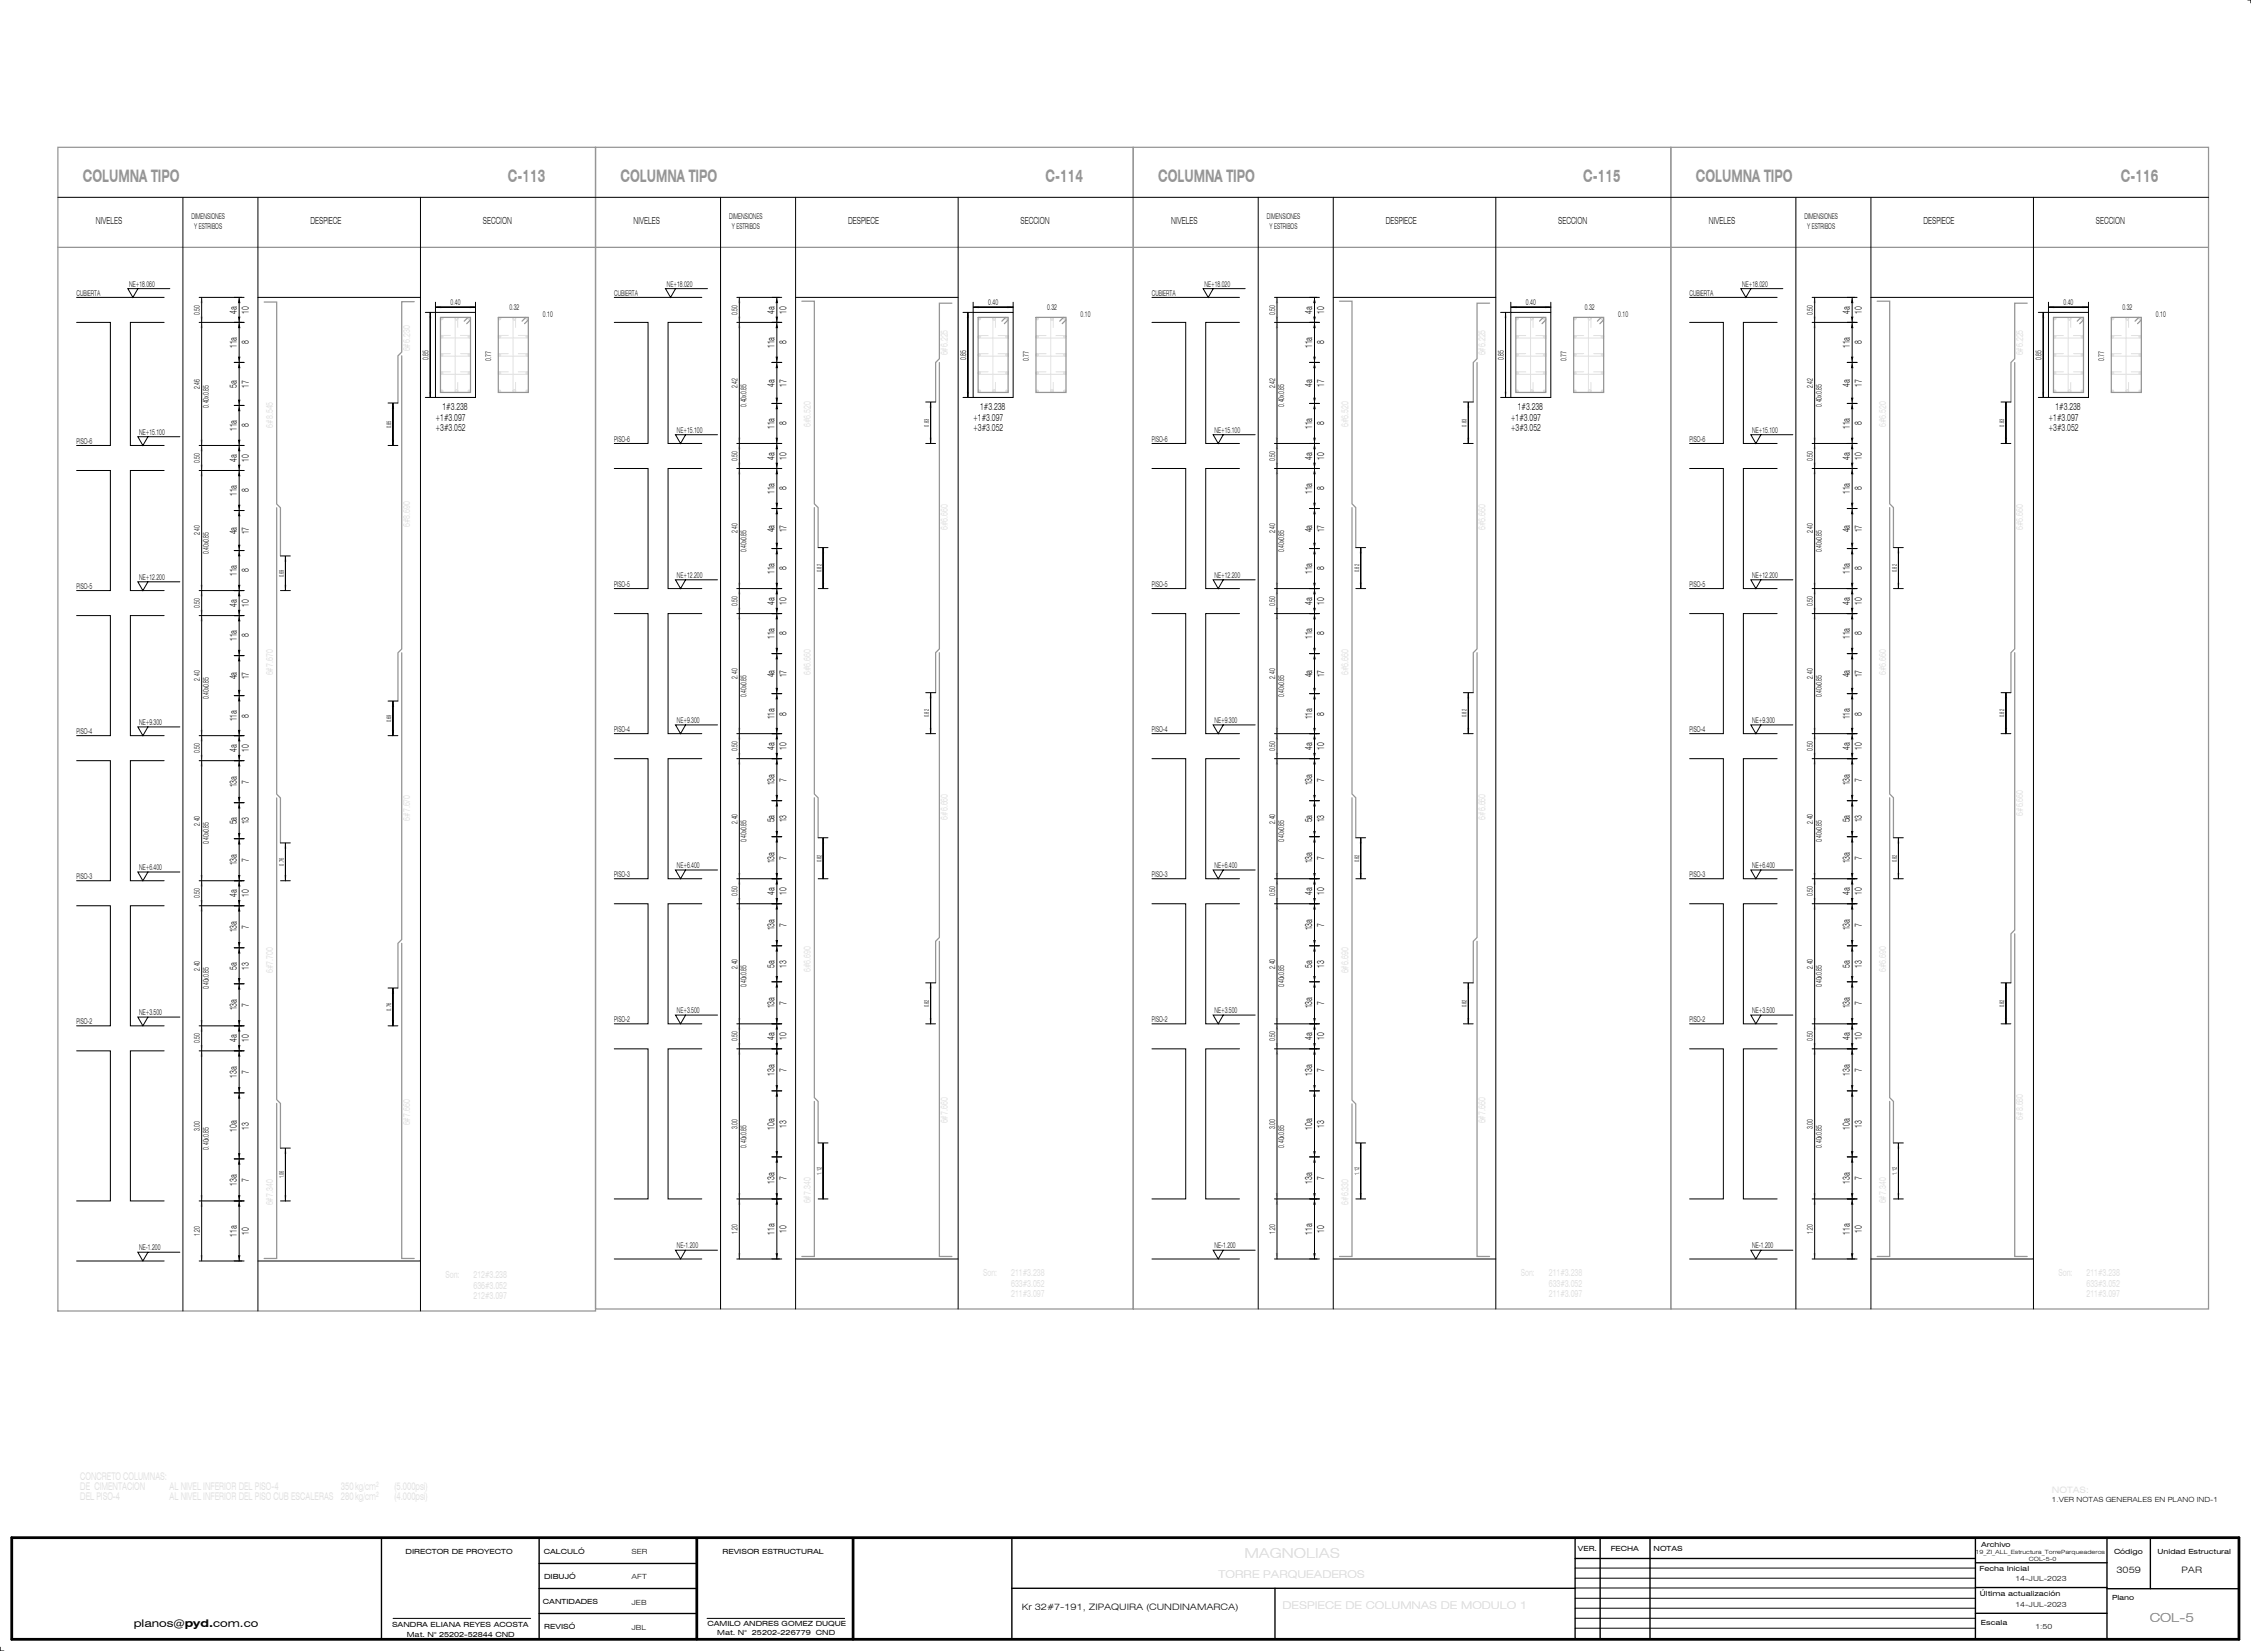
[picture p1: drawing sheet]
<svg xmlns="http://www.w3.org/2000/svg" width="900mm" height="660mm" viewBox="0 0 900 660" stroke-linecap="round" stroke-linejoin="round" font-family="sans-serif">
<defs><g id="words">
<g font-size="6.9" fill="#959595">
<text x="33.1" y="72.8">COLUMNA TIPO</text>
<text x="203.1" y="72.8">C-113</text>
<text x="248.1" y="72.8">COLUMNA TIPO</text>
<text x="418.1" y="72.8">C-114</text>
<text x="463.1" y="72.8">COLUMNA TIPO</text>
<text x="633.1" y="72.8">C-115</text>
<text x="678.1" y="72.8">COLUMNA TIPO</text>
<text x="848.1" y="72.8">C-116</text>
</g>
<text font-size="4.9" fill="#959595" x="859.6" y="648.5">COL-5</text>
<text font-size="4.2" x="53.5" y="650.6">planos@pyd.com.co</text>
<g font-size="3.9">
<text x="38.3" y="89.5">NIVELES</text>
<text x="124.1" y="89.5">DESPIECE</text>
<text x="193.1" y="89.5">SECCION</text>
<text x="253.3" y="89.5">NIVELES</text>
<text x="339.1" y="89.5">DESPIECE</text>
<text x="408.1" y="89.5">SECCION</text>
<text x="468.3" y="89.5">NIVELES</text>
<text x="554.1" y="89.5">DESPIECE</text>
<text x="623.1" y="89.5">SECCION</text>
<text x="683.3" y="89.5">NIVELES</text>
<text x="769.1" y="89.5">DESPIECE</text>
<text x="838.1" y="89.5">SECCION</text>
<text x="94.7" y="125.4" transform="rotate(-90 94.7 125.4)">4a</text>
<text x="99.5" y="125.4" transform="rotate(-90 99.5 125.4)">10</text>
<text x="309.7" y="125.4" transform="rotate(-90 309.7 125.4)">4a</text>
<text x="314.5" y="125.4" transform="rotate(-90 314.5 125.4)">10</text>
<text x="524.7" y="125.4" transform="rotate(-90 524.7 125.4)">4a</text>
<text x="529.5" y="125.4" transform="rotate(-90 529.5 125.4)">10</text>
<text x="739.7" y="125.4" transform="rotate(-90 739.7 125.4)">4a</text>
<text x="744.5" y="125.4" transform="rotate(-90 744.5 125.4)">10</text>
<text x="99.5" y="137.6" transform="rotate(-90 99.5 137.6)">8</text>
<text x="314.5" y="137.6" transform="rotate(-90 314.5 137.6)">8</text>
<text x="529.5" y="137.6" transform="rotate(-90 529.5 137.6)">8</text>
<text x="744.5" y="137.6" transform="rotate(-90 744.5 137.6)">8</text>
<text x="94.7" y="139.1" transform="rotate(-90 94.7 139.1)">11a</text>
<text x="309.7" y="139.1" transform="rotate(-90 309.7 139.1)">11a</text>
<text x="524.7" y="139.1" transform="rotate(-90 524.7 139.1)">11a</text>
<text x="739.7" y="139.1" transform="rotate(-90 739.7 139.1)">11a</text>
<text x="94.7" y="155" transform="rotate(-90 94.7 155)">5a</text>
<text x="99.5" y="155" transform="rotate(-90 99.5 155)">17</text>
<text x="309.7" y="154.6" transform="rotate(-90 309.7 154.6)">4a</text>
<text x="314.5" y="154.6" transform="rotate(-90 314.5 154.6)">17</text>
<text x="524.7" y="154.6" transform="rotate(-90 524.7 154.6)">4a</text>
<text x="529.5" y="154.6" transform="rotate(-90 529.5 154.6)">17</text>
<text x="739.7" y="154.6" transform="rotate(-90 739.7 154.6)">4a</text>
<text x="744.5" y="154.6" transform="rotate(-90 744.5 154.6)">17</text>
<text x="176.9" y="164.1">1#3.238</text>
<text x="391.9" y="164.1">1#3.238</text>
<text x="606.9" y="164.1">1#3.238</text>
<text x="821.9" y="164.1">1#3.238</text>
<text x="94.7" y="172.3" transform="rotate(-90 94.7 172.3)">11a</text>
<text x="99.5" y="170.8" transform="rotate(-90 99.5 170.8)">8</text>
<text x="174.1" y="168.3">+1#3.097</text>
<text x="174.1" y="172.5">+3#3.052</text>
<text x="309.7" y="171.5" transform="rotate(-90 309.7 171.5)">11a</text>
<text x="314.5" y="170" transform="rotate(-90 314.5 170)">8</text>
<text x="389.1" y="168.3">+1#3.097</text>
<text x="389.1" y="172.5">+3#3.052</text>
<text x="524.7" y="171.5" transform="rotate(-90 524.7 171.5)">11a</text>
<text x="529.5" y="170" transform="rotate(-90 529.5 170)">8</text>
<text x="604.1" y="168.3">+1#3.097</text>
<text x="604.1" y="172.5">+3#3.052</text>
<text x="739.7" y="171.5" transform="rotate(-90 739.7 171.5)">11a</text>
<text x="744.5" y="170" transform="rotate(-90 744.5 170)">8</text>
<text x="819.1" y="168.3">+1#3.097</text>
<text x="819.1" y="172.5">+3#3.052</text>
<text x="94.7" y="184.6" transform="rotate(-90 94.7 184.6)">4a</text>
<text x="99.5" y="184.6" transform="rotate(-90 99.5 184.6)">10</text>
<text x="309.7" y="183.8" transform="rotate(-90 309.7 183.8)">4a</text>
<text x="314.5" y="183.8" transform="rotate(-90 314.5 183.8)">10</text>
<text x="524.7" y="183.8" transform="rotate(-90 524.7 183.8)">4a</text>
<text x="529.5" y="183.8" transform="rotate(-90 529.5 183.8)">10</text>
<text x="739.7" y="183.8" transform="rotate(-90 739.7 183.8)">4a</text>
<text x="744.5" y="183.8" transform="rotate(-90 744.5 183.8)">10</text>
<text x="99.5" y="196.8" transform="rotate(-90 99.5 196.8)">8</text>
<text x="309.7" y="197.5" transform="rotate(-90 309.7 197.5)">11a</text>
<text x="314.5" y="196" transform="rotate(-90 314.5 196)">8</text>
<text x="524.7" y="197.5" transform="rotate(-90 524.7 197.5)">11a</text>
<text x="529.5" y="196" transform="rotate(-90 529.5 196)">8</text>
<text x="739.7" y="197.5" transform="rotate(-90 739.7 197.5)">11a</text>
<text x="744.5" y="196" transform="rotate(-90 744.5 196)">8</text>
<text x="94.7" y="198.3" transform="rotate(-90 94.7 198.3)">11a</text>
<text x="94.7" y="213.6" transform="rotate(-90 94.7 213.6)">4a</text>
<text x="99.5" y="213.6" transform="rotate(-90 99.5 213.6)">17</text>
<text x="309.7" y="212.8" transform="rotate(-90 309.7 212.8)">4a</text>
<text x="314.5" y="212.8" transform="rotate(-90 314.5 212.8)">17</text>
<text x="524.7" y="212.8" transform="rotate(-90 524.7 212.8)">4a</text>
<text x="529.5" y="212.8" transform="rotate(-90 529.5 212.8)">17</text>
<text x="739.7" y="212.8" transform="rotate(-90 739.7 212.8)">4a</text>
<text x="744.5" y="212.8" transform="rotate(-90 744.5 212.8)">17</text>
<text x="94.7" y="230.3" transform="rotate(-90 94.7 230.3)">11a</text>
<text x="99.5" y="228.8" transform="rotate(-90 99.5 228.8)">8</text>
<text x="309.7" y="229.5" transform="rotate(-90 309.7 229.5)">11a</text>
<text x="314.5" y="228" transform="rotate(-90 314.5 228)">8</text>
<text x="524.7" y="229.5" transform="rotate(-90 524.7 229.5)">11a</text>
<text x="529.5" y="228" transform="rotate(-90 529.5 228)">8</text>
<text x="739.7" y="229.5" transform="rotate(-90 739.7 229.5)">11a</text>
<text x="744.5" y="228" transform="rotate(-90 744.5 228)">8</text>
<text x="94.7" y="242.6" transform="rotate(-90 94.7 242.6)">4a</text>
<text x="99.5" y="242.6" transform="rotate(-90 99.5 242.6)">10</text>
<text x="309.7" y="241.8" transform="rotate(-90 309.7 241.8)">4a</text>
<text x="314.5" y="241.8" transform="rotate(-90 314.5 241.8)">10</text>
<text x="524.7" y="241.8" transform="rotate(-90 524.7 241.8)">4a</text>
<text x="529.5" y="241.8" transform="rotate(-90 529.5 241.8)">10</text>
<text x="739.7" y="241.8" transform="rotate(-90 739.7 241.8)">4a</text>
<text x="744.5" y="241.8" transform="rotate(-90 744.5 241.8)">10</text>
<text x="94.7" y="256.3" transform="rotate(-90 94.7 256.3)">11a</text>
<text x="99.5" y="254.8" transform="rotate(-90 99.5 254.8)">8</text>
<text x="309.7" y="255.5" transform="rotate(-90 309.7 255.5)">11a</text>
<text x="314.5" y="254" transform="rotate(-90 314.5 254)">8</text>
<text x="524.7" y="255.5" transform="rotate(-90 524.7 255.5)">11a</text>
<text x="529.5" y="254" transform="rotate(-90 529.5 254)">8</text>
<text x="739.7" y="255.5" transform="rotate(-90 739.7 255.5)">11a</text>
<text x="744.5" y="254" transform="rotate(-90 744.5 254)">8</text>
<text x="94.7" y="271.6" transform="rotate(-90 94.7 271.6)">4a</text>
<text x="99.5" y="271.6" transform="rotate(-90 99.5 271.6)">17</text>
<text x="309.7" y="270.8" transform="rotate(-90 309.7 270.8)">4a</text>
<text x="314.5" y="270.8" transform="rotate(-90 314.5 270.8)">17</text>
<text x="524.7" y="270.8" transform="rotate(-90 524.7 270.8)">4a</text>
<text x="529.5" y="270.8" transform="rotate(-90 529.5 270.8)">17</text>
<text x="739.7" y="270.8" transform="rotate(-90 739.7 270.8)">4a</text>
<text x="744.5" y="270.8" transform="rotate(-90 744.5 270.8)">17</text>
<text x="99.5" y="286.8" transform="rotate(-90 99.5 286.8)">8</text>
<text x="309.7" y="287.5" transform="rotate(-90 309.7 287.5)">11a</text>
<text x="314.5" y="286" transform="rotate(-90 314.5 286)">8</text>
<text x="524.7" y="287.5" transform="rotate(-90 524.7 287.5)">11a</text>
<text x="529.5" y="286" transform="rotate(-90 529.5 286)">8</text>
<text x="739.7" y="287.5" transform="rotate(-90 739.7 287.5)">11a</text>
<text x="744.5" y="286" transform="rotate(-90 744.5 286)">8</text>
<text x="94.7" y="288.3" transform="rotate(-90 94.7 288.3)">11a</text>
<text x="309.7" y="299.8" transform="rotate(-90 309.7 299.8)">4a</text>
<text x="314.5" y="299.8" transform="rotate(-90 314.5 299.8)">10</text>
<text x="524.7" y="299.8" transform="rotate(-90 524.7 299.8)">4a</text>
<text x="529.5" y="299.8" transform="rotate(-90 529.5 299.8)">10</text>
<text x="739.7" y="299.8" transform="rotate(-90 739.7 299.8)">4a</text>
<text x="744.5" y="299.8" transform="rotate(-90 744.5 299.8)">10</text>
<text x="94.7" y="300.6" transform="rotate(-90 94.7 300.6)">4a</text>
<text x="99.5" y="300.6" transform="rotate(-90 99.5 300.6)">10</text>
<text x="94.7" y="314.7" transform="rotate(-90 94.7 314.7)">13a</text>
<text x="99.5" y="313.2" transform="rotate(-90 99.5 313.2)">7</text>
<text x="309.7" y="313.9" transform="rotate(-90 309.7 313.9)">13a</text>
<text x="314.5" y="312.4" transform="rotate(-90 314.5 312.4)">7</text>
<text x="524.7" y="313.9" transform="rotate(-90 524.7 313.9)">13a</text>
<text x="529.5" y="312.4" transform="rotate(-90 529.5 312.4)">7</text>
<text x="739.7" y="313.9" transform="rotate(-90 739.7 313.9)">13a</text>
<text x="744.5" y="312.4" transform="rotate(-90 744.5 312.4)">7</text>
<text x="94.7" y="329.6" transform="rotate(-90 94.7 329.6)">5a</text>
<text x="99.5" y="329.6" transform="rotate(-90 99.5 329.6)">13</text>
<text x="309.7" y="328.8" transform="rotate(-90 309.7 328.8)">5a</text>
<text x="314.5" y="328.8" transform="rotate(-90 314.5 328.8)">13</text>
<text x="524.7" y="328.8" transform="rotate(-90 524.7 328.8)">5a</text>
<text x="529.5" y="328.8" transform="rotate(-90 529.5 328.8)">13</text>
<text x="739.7" y="328.8" transform="rotate(-90 739.7 328.8)">5a</text>
<text x="744.5" y="328.8" transform="rotate(-90 744.5 328.8)">13</text>
<text x="94.7" y="345.9" transform="rotate(-90 94.7 345.9)">13a</text>
<text x="99.5" y="344.4" transform="rotate(-90 99.5 344.4)">7</text>
<text x="309.7" y="345.1" transform="rotate(-90 309.7 345.1)">13a</text>
<text x="314.5" y="343.6" transform="rotate(-90 314.5 343.6)">7</text>
<text x="524.7" y="345.1" transform="rotate(-90 524.7 345.1)">13a</text>
<text x="529.5" y="343.6" transform="rotate(-90 529.5 343.6)">7</text>
<text x="739.7" y="345.1" transform="rotate(-90 739.7 345.1)">13a</text>
<text x="744.5" y="343.6" transform="rotate(-90 744.5 343.6)">7</text>
<text x="94.7" y="358.6" transform="rotate(-90 94.7 358.6)">4a</text>
<text x="99.5" y="358.6" transform="rotate(-90 99.5 358.6)">10</text>
<text x="309.7" y="357.8" transform="rotate(-90 309.7 357.8)">4a</text>
<text x="314.5" y="357.8" transform="rotate(-90 314.5 357.8)">10</text>
<text x="524.7" y="357.8" transform="rotate(-90 524.7 357.8)">4a</text>
<text x="529.5" y="357.8" transform="rotate(-90 529.5 357.8)">10</text>
<text x="739.7" y="357.8" transform="rotate(-90 739.7 357.8)">4a</text>
<text x="744.5" y="357.8" transform="rotate(-90 744.5 357.8)">10</text>
<text x="99.5" y="371.2" transform="rotate(-90 99.5 371.2)">7</text>
<text x="309.7" y="371.9" transform="rotate(-90 309.7 371.9)">13a</text>
<text x="314.5" y="370.4" transform="rotate(-90 314.5 370.4)">7</text>
<text x="524.7" y="371.9" transform="rotate(-90 524.7 371.9)">13a</text>
<text x="529.5" y="370.4" transform="rotate(-90 529.5 370.4)">7</text>
<text x="739.7" y="371.9" transform="rotate(-90 739.7 371.9)">13a</text>
<text x="744.5" y="370.4" transform="rotate(-90 744.5 370.4)">7</text>
<text x="94.7" y="372.7" transform="rotate(-90 94.7 372.7)">13a</text>
<text x="94.7" y="387.6" transform="rotate(-90 94.7 387.6)">5a</text>
<text x="99.5" y="387.6" transform="rotate(-90 99.5 387.6)">13</text>
<text x="309.7" y="386.8" transform="rotate(-90 309.7 386.8)">5a</text>
<text x="314.5" y="386.8" transform="rotate(-90 314.5 386.8)">13</text>
<text x="524.7" y="386.8" transform="rotate(-90 524.7 386.8)">5a</text>
<text x="529.5" y="386.8" transform="rotate(-90 529.5 386.8)">13</text>
<text x="739.7" y="386.8" transform="rotate(-90 739.7 386.8)">5a</text>
<text x="744.5" y="386.8" transform="rotate(-90 744.5 386.8)">13</text>
<text x="314.5" y="401.6" transform="rotate(-90 314.5 401.6)">7</text>
<text x="529.5" y="401.6" transform="rotate(-90 529.5 401.6)">7</text>
<text x="744.5" y="401.6" transform="rotate(-90 744.5 401.6)">7</text>
<text x="94.7" y="403.9" transform="rotate(-90 94.7 403.9)">13a</text>
<text x="99.5" y="402.4" transform="rotate(-90 99.5 402.4)">7</text>
<text x="309.7" y="403.1" transform="rotate(-90 309.7 403.1)">13a</text>
<text x="524.7" y="403.1" transform="rotate(-90 524.7 403.1)">13a</text>
<text x="739.7" y="403.1" transform="rotate(-90 739.7 403.1)">13a</text>
<text x="94.7" y="416.6" transform="rotate(-90 94.7 416.6)">4a</text>
<text x="99.5" y="416.6" transform="rotate(-90 99.5 416.6)">10</text>
<text x="309.7" y="415.8" transform="rotate(-90 309.7 415.8)">4a</text>
<text x="314.5" y="415.8" transform="rotate(-90 314.5 415.8)">10</text>
<text x="524.7" y="415.8" transform="rotate(-90 524.7 415.8)">4a</text>
<text x="529.5" y="415.8" transform="rotate(-90 529.5 415.8)">10</text>
<text x="739.7" y="415.8" transform="rotate(-90 739.7 415.8)">4a</text>
<text x="744.5" y="415.8" transform="rotate(-90 744.5 415.8)">10</text>
<text x="94.7" y="430.7" transform="rotate(-90 94.7 430.7)">13a</text>
<text x="99.5" y="429.2" transform="rotate(-90 99.5 429.2)">7</text>
<text x="309.7" y="429.9" transform="rotate(-90 309.7 429.9)">13a</text>
<text x="314.5" y="428.4" transform="rotate(-90 314.5 428.4)">7</text>
<text x="524.7" y="429.9" transform="rotate(-90 524.7 429.9)">13a</text>
<text x="529.5" y="428.4" transform="rotate(-90 529.5 428.4)">7</text>
<text x="739.7" y="429.9" transform="rotate(-90 739.7 429.9)">13a</text>
<text x="744.5" y="428.4" transform="rotate(-90 744.5 428.4)">7</text>
<text x="94.7" y="452.3" transform="rotate(-90 94.7 452.3)">10a</text>
<text x="99.5" y="451.6" transform="rotate(-90 99.5 451.6)">13</text>
<text x="309.7" y="451.5" transform="rotate(-90 309.7 451.5)">10a</text>
<text x="314.5" y="450.8" transform="rotate(-90 314.5 450.8)">13</text>
<text x="524.7" y="451.5" transform="rotate(-90 524.7 451.5)">10a</text>
<text x="529.5" y="450.8" transform="rotate(-90 529.5 450.8)">13</text>
<text x="739.7" y="451.5" transform="rotate(-90 739.7 451.5)">10a</text>
<text x="744.5" y="450.8" transform="rotate(-90 744.5 450.8)">13</text>
<text x="94.7" y="473.9" transform="rotate(-90 94.7 473.9)">13a</text>
<text x="99.5" y="472.4" transform="rotate(-90 99.5 472.4)">7</text>
<text x="309.7" y="473.1" transform="rotate(-90 309.7 473.1)">13a</text>
<text x="314.5" y="471.6" transform="rotate(-90 314.5 471.6)">7</text>
<text x="524.7" y="473.1" transform="rotate(-90 524.7 473.1)">13a</text>
<text x="529.5" y="471.6" transform="rotate(-90 529.5 471.6)">7</text>
<text x="739.7" y="473.1" transform="rotate(-90 739.7 473.1)">13a</text>
<text x="744.5" y="471.6" transform="rotate(-90 744.5 471.6)">7</text>
<text x="94.7" y="494.3" transform="rotate(-90 94.7 494.3)">11a</text>
<text x="99.5" y="493.6" transform="rotate(-90 99.5 493.6)">10</text>
<text x="309.7" y="493.5" transform="rotate(-90 309.7 493.5)">11a</text>
<text x="314.5" y="492.8" transform="rotate(-90 314.5 492.8)">10</text>
<text x="524.7" y="493.5" transform="rotate(-90 524.7 493.5)">11a</text>
<text x="529.5" y="492.8" transform="rotate(-90 529.5 492.8)">10</text>
<text x="739.7" y="493.5" transform="rotate(-90 739.7 493.5)">11a</text>
<text x="744.5" y="492.8" transform="rotate(-90 744.5 492.8)">10</text>
</g>
<g font-size="3.9" fill="#e1e1e1">
<text x="379" y="142.1" transform="rotate(-90 379 142.1)">6#6.225</text>
<text x="594" y="142.1" transform="rotate(-90 594 142.1)">6#6.225</text>
<text x="379" y="211.9" transform="rotate(-90 379 211.9)">6#6.660</text>
<text x="594" y="211.9" transform="rotate(-90 594 211.9)">6#6.660</text>
<text x="379" y="327.6" transform="rotate(-90 379 327.6)">6#6.660</text>
<text x="594" y="327.6" transform="rotate(-90 594 327.6)">6#6.660</text>
<text x="379" y="449.1" transform="rotate(-90 379 449.1)">6#7.660</text>
<text x="594" y="449.1" transform="rotate(-90 594 449.1)">6#7.660</text>
</g>
<g font-size="3.5">
<text x="846.3" y="629">3059</text>
<text x="872.3" y="629">PAR</text>
<text x="408.6" y="643.4">Kr 32#7-191, ZIPAQUIRA (CUNDINAMARCA)</text>
</g>
<g font-size="3.2">
<text x="76.6" y="87.6">DIMENSIONES</text>
<text x="291.6" y="87.6">DIMENSIONES</text>
<text x="506.6" y="87.6">DIMENSIONES</text>
<text x="721.6" y="87.6">DIMENSIONES</text>
<text x="77.6" y="91.7">Y ESTRIBOS</text>
<text x="292.6" y="91.7">Y ESTRIBOS</text>
<text x="507.6" y="91.7">Y ESTRIBOS</text>
<text x="722.6" y="91.7">Y ESTRIBOS</text>
<text x="30.6" y="118.1">CUBIERTA</text>
<text x="51.6" y="114.6">NE+18.060</text>
<text x="245.6" y="118.1">CUBIERTA</text>
<text x="266.6" y="114.6">NE+18.020</text>
<text x="460.6" y="118.1">CUBIERTA</text>
<text x="481.6" y="114.6">NE+18.020</text>
<text x="675.6" y="118.1">CUBIERTA</text>
<text x="696.6" y="114.6">NE+18.020</text>
<text x="79.9" y="125.8" transform="rotate(-90 79.9 125.8)">0.50</text>
<text x="180.2" y="122">0.40</text>
<text x="203.7" y="124">0.32</text>
<text x="294.9" y="125.8" transform="rotate(-90 294.9 125.8)">0.50</text>
<text x="395.2" y="122">0.40</text>
<text x="418.7" y="124">0.32</text>
<text x="509.9" y="125.8" transform="rotate(-90 509.9 125.8)">0.50</text>
<text x="610.2" y="122">0.40</text>
<text x="633.7" y="124">0.32</text>
<text x="724.9" y="125.8" transform="rotate(-90 724.9 125.8)">0.50</text>
<text x="825.2" y="122">0.40</text>
<text x="848.7" y="124">0.32</text>
<text x="217.1" y="126.8">0.10</text>
<text x="432.1" y="126.8">0.10</text>
<text x="647.1" y="126.8">0.10</text>
<text x="862.1" y="126.8">0.10</text>
<text x="171.3" y="143.8" transform="rotate(-90 171.3 143.8)">0.85</text>
<text x="386.3" y="143.8" transform="rotate(-90 386.3 143.8)">0.85</text>
<text x="601.3" y="143.8" transform="rotate(-90 601.3 143.8)">0.85</text>
<text x="816.3" y="143.8" transform="rotate(-90 816.3 143.8)">0.85</text>
<text x="196.4" y="144.2" transform="rotate(-90 196.4 144.2)">0.77</text>
<text x="411.4" y="144.2" transform="rotate(-90 411.4 144.2)">0.77</text>
<text x="626.4" y="144.2" transform="rotate(-90 626.4 144.2)">0.77</text>
<text x="841.4" y="144.2" transform="rotate(-90 841.4 144.2)">0.77</text>
<text x="79.9" y="155.4" transform="rotate(-90 79.9 155.4)">2.46</text>
<text x="294.9" y="155" transform="rotate(-90 294.9 155)">2.42</text>
<text x="509.9" y="155" transform="rotate(-90 509.9 155)">2.42</text>
<text x="724.9" y="155" transform="rotate(-90 724.9 155)">2.42</text>
<text x="83.5" y="162.9" transform="rotate(-90 83.5 162.9)">0.40x0.85</text>
<text x="298.5" y="162.5" transform="rotate(-90 298.5 162.5)">0.40x0.85</text>
<text x="513.5" y="162.5" transform="rotate(-90 513.5 162.5)">0.40x0.85</text>
<text x="728.5" y="162.5" transform="rotate(-90 728.5 162.5)">0.40x0.85</text>
<text x="55.6" y="173.8">NE+15.100</text>
<text x="270.6" y="173">NE+15.100</text>
<text x="485.6" y="173">NE+15.100</text>
<text x="700.6" y="173">NE+15.100</text>
<text x="30.6" y="177.3">PISO-6</text>
<text x="245.6" y="176.5">PISO-6</text>
<text x="460.6" y="176.5">PISO-6</text>
<text x="675.6" y="176.5">PISO-6</text>
<text x="79.9" y="185" transform="rotate(-90 79.9 185)">0.50</text>
<text x="294.9" y="184.2" transform="rotate(-90 294.9 184.2)">0.50</text>
<text x="509.9" y="184.2" transform="rotate(-90 509.9 184.2)">0.50</text>
<text x="724.9" y="184.2" transform="rotate(-90 724.9 184.2)">0.50</text>
<text x="79.9" y="214" transform="rotate(-90 79.9 214)">2.40</text>
<text x="294.9" y="213.2" transform="rotate(-90 294.9 213.2)">2.40</text>
<text x="509.9" y="213.2" transform="rotate(-90 509.9 213.2)">2.40</text>
<text x="724.9" y="213.2" transform="rotate(-90 724.9 213.2)">2.40</text>
<text x="83.5" y="221.5" transform="rotate(-90 83.5 221.5)">0.40x0.85</text>
<text x="298.5" y="220.7" transform="rotate(-90 298.5 220.7)">0.40x0.85</text>
<text x="513.5" y="220.7" transform="rotate(-90 513.5 220.7)">0.40x0.85</text>
<text x="728.5" y="220.7" transform="rotate(-90 728.5 220.7)">0.40x0.85</text>
<text x="55.6" y="231.8">NE+12.200</text>
<text x="270.6" y="231">NE+12.200</text>
<text x="485.6" y="231">NE+12.200</text>
<text x="700.6" y="231">NE+12.200</text>
<text x="30.6" y="235.3">PISO-5</text>
<text x="245.6" y="234.5">PISO-5</text>
<text x="460.6" y="234.5">PISO-5</text>
<text x="675.6" y="234.5">PISO-5</text>
<text x="79.9" y="243" transform="rotate(-90 79.9 243)">0.50</text>
<text x="294.9" y="242.2" transform="rotate(-90 294.9 242.2)">0.50</text>
<text x="509.9" y="242.2" transform="rotate(-90 509.9 242.2)">0.50</text>
<text x="724.9" y="242.2" transform="rotate(-90 724.9 242.2)">0.50</text>
<text x="79.9" y="272" transform="rotate(-90 79.9 272)">2.40</text>
<text x="294.9" y="271.2" transform="rotate(-90 294.9 271.2)">2.40</text>
<text x="509.9" y="271.2" transform="rotate(-90 509.9 271.2)">2.40</text>
<text x="724.9" y="271.2" transform="rotate(-90 724.9 271.2)">2.40</text>
<text x="83.5" y="279.5" transform="rotate(-90 83.5 279.5)">0.40x0.85</text>
<text x="298.5" y="278.7" transform="rotate(-90 298.5 278.7)">0.40x0.85</text>
<text x="513.5" y="278.7" transform="rotate(-90 513.5 278.7)">0.40x0.85</text>
<text x="728.5" y="278.7" transform="rotate(-90 728.5 278.7)">0.40x0.85</text>
<text x="30.6" y="293.3">PISO-4</text>
<text x="55.6" y="289.8">NE+9.300</text>
<text x="245.6" y="292.5">PISO-4</text>
<text x="270.6" y="289">NE+9.300</text>
<text x="460.6" y="292.5">PISO-4</text>
<text x="485.6" y="289">NE+9.300</text>
<text x="675.6" y="292.5">PISO-4</text>
<text x="700.6" y="289">NE+9.300</text>
<text x="79.9" y="301" transform="rotate(-90 79.9 301)">0.50</text>
<text x="294.9" y="300.2" transform="rotate(-90 294.9 300.2)">0.50</text>
<text x="509.9" y="300.2" transform="rotate(-90 509.9 300.2)">0.50</text>
<text x="724.9" y="300.2" transform="rotate(-90 724.9 300.2)">0.50</text>
<text x="294.9" y="329.2" transform="rotate(-90 294.9 329.2)">2.40</text>
<text x="509.9" y="329.2" transform="rotate(-90 509.9 329.2)">2.40</text>
<text x="724.9" y="329.2" transform="rotate(-90 724.9 329.2)">2.40</text>
<text x="79.9" y="330" transform="rotate(-90 79.9 330)">2.40</text>
<text x="83.5" y="337.5" transform="rotate(-90 83.5 337.5)">0.40x0.85</text>
<text x="298.5" y="336.7" transform="rotate(-90 298.5 336.7)">0.40x0.85</text>
<text x="513.5" y="336.7" transform="rotate(-90 513.5 336.7)">0.40x0.85</text>
<text x="728.5" y="336.7" transform="rotate(-90 728.5 336.7)">0.40x0.85</text>
<text x="55.6" y="347.8">NE+6.400</text>
<text x="270.6" y="347">NE+6.400</text>
<text x="485.6" y="347">NE+6.400</text>
<text x="700.6" y="347">NE+6.400</text>
<text x="30.6" y="351.3">PISO-3</text>
<text x="245.6" y="350.5">PISO-3</text>
<text x="460.6" y="350.5">PISO-3</text>
<text x="675.6" y="350.5">PISO-3</text>
<text x="79.9" y="359" transform="rotate(-90 79.9 359)">0.50</text>
<text x="294.9" y="358.2" transform="rotate(-90 294.9 358.2)">0.50</text>
<text x="509.9" y="358.2" transform="rotate(-90 509.9 358.2)">0.50</text>
<text x="724.9" y="358.2" transform="rotate(-90 724.9 358.2)">0.50</text>
<text x="79.9" y="388" transform="rotate(-90 79.9 388)">2.40</text>
<text x="294.9" y="387.2" transform="rotate(-90 294.9 387.2)">2.40</text>
<text x="509.9" y="387.2" transform="rotate(-90 509.9 387.2)">2.40</text>
<text x="724.9" y="387.2" transform="rotate(-90 724.9 387.2)">2.40</text>
<text x="83.5" y="395.5" transform="rotate(-90 83.5 395.5)">0.40x0.85</text>
<text x="298.5" y="394.7" transform="rotate(-90 298.5 394.7)">0.40x0.85</text>
<text x="513.5" y="394.7" transform="rotate(-90 513.5 394.7)">0.40x0.85</text>
<text x="728.5" y="394.7" transform="rotate(-90 728.5 394.7)">0.40x0.85</text>
<text x="55.6" y="405.8">NE+3.500</text>
<text x="270.6" y="405">NE+3.500</text>
<text x="485.6" y="405">NE+3.500</text>
<text x="700.6" y="405">NE+3.500</text>
<text x="30.6" y="409.3">PISO-2</text>
<text x="245.6" y="408.5">PISO-2</text>
<text x="460.6" y="408.5">PISO-2</text>
<text x="675.6" y="408.5">PISO-2</text>
<text x="79.9" y="417" transform="rotate(-90 79.9 417)">0.50</text>
<text x="294.9" y="416.2" transform="rotate(-90 294.9 416.2)">0.50</text>
<text x="509.9" y="416.2" transform="rotate(-90 509.9 416.2)">0.50</text>
<text x="724.9" y="416.2" transform="rotate(-90 724.9 416.2)">0.50</text>
<text x="79.9" y="452" transform="rotate(-90 79.9 452)">3.00</text>
<text x="294.9" y="451.2" transform="rotate(-90 294.9 451.2)">3.00</text>
<text x="509.9" y="451.2" transform="rotate(-90 509.9 451.2)">3.00</text>
<text x="724.9" y="451.2" transform="rotate(-90 724.9 451.2)">3.00</text>
<text x="83.5" y="459.5" transform="rotate(-90 83.5 459.5)">0.40x0.85</text>
<text x="298.5" y="458.7" transform="rotate(-90 298.5 458.7)">0.40x0.85</text>
<text x="513.5" y="458.7" transform="rotate(-90 513.5 458.7)">0.40x0.85</text>
<text x="728.5" y="458.7" transform="rotate(-90 728.5 458.7)">0.40x0.85</text>
<text x="79.9" y="494" transform="rotate(-90 79.9 494)">1.20</text>
<text x="294.9" y="493.2" transform="rotate(-90 294.9 493.2)">1.20</text>
<text x="509.9" y="493.2" transform="rotate(-90 509.9 493.2)">1.20</text>
<text x="724.9" y="493.2" transform="rotate(-90 724.9 493.2)">1.20</text>
<text x="55.6" y="499.8">NE-1.200</text>
<text x="270.6" y="499">NE-1.200</text>
<text x="485.6" y="499">NE-1.200</text>
<text x="700.6" y="499">NE-1.200</text>
</g>
<g font-size="2.8">
<text x="820.5" y="600.2">1.VER NOTAS GENERALES EN PLANO IND-1</text>
<text x="162.2" y="621.1">DIRECTOR DE PROYECTO</text>
<text x="217.4" y="621.1">CALCULÓ</text>
<text x="252.5" y="621.2">SER</text>
<text x="288.9" y="621.1">REVISOR ESTRUCTURAL</text>
<text x="630.9" y="620">VER.</text>
<text x="644.1" y="620">FECHA</text>
<text x="661.2" y="620">NOTAS</text>
<text x="792.1" y="618.5">Archivo</text>
<text x="845.3" y="621">Código</text>
<text x="862.7" y="621">Unidad Estructural</text>
<text x="791.6" y="627.9">Fecha Inicial</text>
<text x="217.6" y="631">DIBUJÓ</text>
<text x="252.5" y="631.1">AFT</text>
<text x="805.9" y="632">14-JUL-2023</text>
<text x="217.1" y="641">CANTIDADES</text>
<text x="252.5" y="641.5">JEB</text>
<text x="791.7" y="638.1">Última actualización</text>
<text x="844.5" y="639.5">Plano</text>
<text x="805.9" y="642.5">14-JUL-2023</text>
<text x="156.8" y="650.5">SANDRA ELIANA REYES ACOSTA</text>
<text x="217.6" y="651">REVISÓ</text>
<text x="252.5" y="651.4">JBL</text>
<text x="282.9" y="650.1">CAMILO ANDRES GOMEZ DUQUE</text>
<text x="286.8" y="653.6">Mat. N°</text>
<text x="300.7" y="653.6">25202-226779</text>
<text x="326.2" y="653.6">CND</text>
<text x="792.1" y="649.5">Escala</text>
<text x="813.9" y="651.2">1:50</text>
<text x="162.7" y="654.2">Mat. N° 25202-52844 CND</text>
</g>
<g font-size="2.5">
<text x="156.5" y="171.1" transform="rotate(-90 156.5 171.1)">0.85</text>
<text x="371.5" y="170.5" transform="rotate(-90 371.5 170.5)">0.83</text>
<text x="586.5" y="170.5" transform="rotate(-90 586.5 170.5)">0.83</text>
<text x="801.5" y="170.5" transform="rotate(-90 801.5 170.5)">0.83</text>
<text x="113.5" y="230.7" transform="rotate(-90 113.5 230.7)">0.69</text>
<text x="328.5" y="228.6" transform="rotate(-90 328.5 228.6)">0.82</text>
<text x="543.5" y="228.6" transform="rotate(-90 543.5 228.6)">0.82</text>
<text x="758.5" y="228.6" transform="rotate(-90 758.5 228.6)">0.82</text>
<text x="371.5" y="286.6" transform="rotate(-90 371.5 286.6)">0.82</text>
<text x="586.5" y="286.6" transform="rotate(-90 586.5 286.6)">0.82</text>
<text x="801.5" y="286.6" transform="rotate(-90 801.5 286.6)">0.82</text>
<text x="156.5" y="288.7" transform="rotate(-90 156.5 288.7)">0.69</text>
<text x="113.5" y="346" transform="rotate(-90 113.5 346)">0.76</text>
<text x="328.5" y="344.6" transform="rotate(-90 328.5 344.6)">0.82</text>
<text x="543.5" y="344.6" transform="rotate(-90 543.5 344.6)">0.82</text>
<text x="758.5" y="344.6" transform="rotate(-90 758.5 344.6)">0.82</text>
<text x="156.5" y="404" transform="rotate(-90 156.5 404)">0.76</text>
<text x="371.5" y="402.6" transform="rotate(-90 371.5 402.6)">0.82</text>
<text x="586.5" y="402.6" transform="rotate(-90 586.5 402.6)">0.82</text>
<text x="801.5" y="402.6" transform="rotate(-90 801.5 402.6)">0.82</text>
<text x="113.5" y="471" transform="rotate(-90 113.5 471)">1.06</text>
<text x="328.5" y="469.6" transform="rotate(-90 328.5 469.6)">1.12</text>
<text x="543.5" y="469.6" transform="rotate(-90 543.5 469.6)">1.12</text>
<text x="758.5" y="469.6" transform="rotate(-90 758.5 469.6)">1.12</text>
</g>
<g font-size="2.3">
<text x="790" y="621.1">19_ZI_ALL_Estructura_TorreParqueaderos</text>
<text x="810.1" y="623.9">_COL-5-0</text>
</g>
</g></defs>
<g fill="#000">
<path d="M95.1 126.6h1l-.5 2.3zM95.6 128.9l.5 2.3h-1zM95.6 118.9l.5 2.3h-1zM310.1 126.6h1l-.5 2.3zM310.6 128.9l.5 2.3h-1zM310.6 118.9l.5 2.3h-1zM525.1 126.6h1l-.5 2.3zM525.6 128.9l.5 2.3h-1zM525.6 118.9l.5 2.3h-1zM740.1 126.6h1l-.5 2.3zM740.6 128.9l.5 2.3h-1zM740.6 118.9l.5 2.3h-1z"/>
<path d="M95.1 142.6h1l-.5 2.3zM95.6 144.9l.5 2.3h-1zM310.1 142.6h1l-.5 2.3zM310.6 144.9l.5 2.3h-1zM525.1 142.6h1l-.5 2.3zM525.6 144.9l.5 2.3h-1zM740.1 142.6h1l-.5 2.3zM740.6 144.9l.5 2.3h-1zM95.1 175.8h1l-.5 2.3zM95.1 159.8h1l-.5 2.3zM95.6 162.1l.5 2.3h-1zM310.1 175h1l-.5 2.3z"/>
<path d="M310.1 159h1l-.5 2.3zM310.6 177.3l.5 2.3h-1zM310.6 161.3l.5 2.3h-1zM525.1 175h1l-.5 2.3zM525.1 159h1l-.5 2.3zM525.6 177.3l.5 2.3h-1zM525.6 161.3l.5 2.3h-1zM740.1 175h1l-.5 2.3zM740.1 159h1l-.5 2.3zM740.6 177.3l.5 2.3h-1zM740.6 161.3l.5 2.3h-1zM95.1 185.8h1l-.5 2.3z"/>
<path d="M95.6 188.1l.5 2.3h-1zM95.6 178.1l.5 2.3h-1zM310.1 185h1l-.5 2.3zM310.6 187.3l.5 2.3h-1zM525.1 185h1l-.5 2.3zM525.6 187.3l.5 2.3h-1zM740.1 185h1l-.5 2.3zM740.6 187.3l.5 2.3h-1zM95.1 201.8h1l-.5 2.3zM95.6 204.1l.5 2.3h-1zM310.1 217h1l-.5 2.3zM310.1 201h1l-.5 2.3z"/>
<path d="M310.6 203.3l.5 2.3h-1zM525.1 217h1l-.5 2.3zM525.1 201h1l-.5 2.3zM525.6 203.3l.5 2.3h-1zM740.1 217h1l-.5 2.3zM740.1 201h1l-.5 2.3zM740.6 203.3l.5 2.3h-1zM95.1 233.8h1l-.5 2.3zM95.1 217.8h1l-.5 2.3zM95.6 236.1l.5 2.3h-1zM95.6 220.1l.5 2.3h-1zM310.1 233h1l-.5 2.3z"/>
<path d="M310.6 235.3l.5 2.3h-1zM310.6 219.3l.5 2.3h-1zM525.1 233h1l-.5 2.3zM525.6 235.3l.5 2.3h-1zM525.6 219.3l.5 2.3h-1zM740.1 233h1l-.5 2.3zM740.6 235.3l.5 2.3h-1zM740.6 219.3l.5 2.3h-1zM95.1 243.8h1l-.5 2.3zM95.6 246.1l.5 2.3h-1zM310.1 243h1l-.5 2.3zM310.6 245.3l.5 2.3h-1z"/>
<path d="M525.1 243h1l-.5 2.3zM525.6 245.3l.5 2.3h-1zM740.1 243h1l-.5 2.3zM740.6 245.3l.5 2.3h-1zM95.1 275.8h1l-.5 2.3zM95.1 259.8h1l-.5 2.3zM95.6 262.1l.5 2.3h-1zM310.1 275h1l-.5 2.3zM310.1 259h1l-.5 2.3zM310.6 277.3l.5 2.3h-1zM310.6 261.3l.5 2.3h-1zM525.1 275h1l-.5 2.3z"/>
<path d="M525.1 259h1l-.5 2.3zM525.6 277.3l.5 2.3h-1zM525.6 261.3l.5 2.3h-1zM740.1 275h1l-.5 2.3zM740.1 259h1l-.5 2.3zM740.6 277.3l.5 2.3h-1zM740.6 261.3l.5 2.3h-1zM95.1 291.8h1l-.5 2.3zM95.6 294.1l.5 2.3h-1zM95.6 278.1l.5 2.3h-1zM310.1 291h1l-.5 2.3zM310.6 293.3l.5 2.3h-1z"/>
<path d="M525.1 291h1l-.5 2.3zM525.6 293.3l.5 2.3h-1zM740.1 291h1l-.5 2.3zM740.6 293.3l.5 2.3h-1zM95.1 301.8h1l-.5 2.3zM95.6 304.1l.5 2.3h-1zM310.1 301h1l-.5 2.3zM310.6 303.3l.5 2.3h-1zM525.1 301h1l-.5 2.3zM525.6 303.3l.5 2.3h-1zM740.1 301h1l-.5 2.3zM740.6 303.3l.5 2.3h-1z"/>
<path d="M95.1 333h1l-.5 2.3zM95.1 318.6h1l-.5 2.3zM95.6 335.3l.5 2.3h-1zM95.6 320.9l.5 2.3h-1zM310.1 332.2h1l-.5 2.3zM310.1 317.8h1l-.5 2.3zM310.6 334.5l.5 2.3h-1zM310.6 320.1l.5 2.3h-1zM525.1 332.2h1l-.5 2.3zM525.1 317.8h1l-.5 2.3zM525.6 334.5l.5 2.3h-1zM525.6 320.1l.5 2.3h-1z"/>
<path d="M740.1 332.2h1l-.5 2.3zM740.1 317.8h1l-.5 2.3zM740.6 334.5l.5 2.3h-1zM740.6 320.1l.5 2.3h-1zM95.1 349.8h1l-.5 2.3zM95.6 352.1l.5 2.3h-1zM310.1 349h1l-.5 2.3zM310.6 351.3l.5 2.3h-1zM525.1 349h1l-.5 2.3zM525.6 351.3l.5 2.3h-1zM740.1 349h1l-.5 2.3zM740.6 351.3l.5 2.3h-1z"/>
<path d="M95.1 376.6h1l-.5 2.3zM95.1 359.8h1l-.5 2.3zM95.6 362.1l.5 2.3h-1zM310.1 375.8h1l-.5 2.3zM310.1 359h1l-.5 2.3zM310.6 361.3l.5 2.3h-1zM525.1 375.8h1l-.5 2.3zM525.1 359h1l-.5 2.3zM525.6 361.3l.5 2.3h-1zM740.1 375.8h1l-.5 2.3zM740.1 359h1l-.5 2.3zM740.6 361.3l.5 2.3h-1z"/>
<path d="M95.1 391h1l-.5 2.3zM95.6 393.3l.5 2.3h-1zM95.6 378.9l.5 2.3h-1zM310.1 390.2h1l-.5 2.3zM310.6 392.5l.5 2.3h-1zM310.6 378.1l.5 2.3h-1zM525.1 390.2h1l-.5 2.3zM525.6 392.5l.5 2.3h-1zM525.6 378.1l.5 2.3h-1zM740.1 390.2h1l-.5 2.3zM740.6 392.5l.5 2.3h-1zM740.6 378.1l.5 2.3h-1z"/>
<path d="M95.1 407.8h1l-.5 2.3zM95.6 410.1l.5 2.3h-1zM310.1 417h1l-.5 2.3zM310.1 407h1l-.5 2.3zM310.6 409.3l.5 2.3h-1zM525.1 417h1l-.5 2.3zM525.1 407h1l-.5 2.3zM525.6 409.3l.5 2.3h-1zM740.1 417h1l-.5 2.3zM740.1 407h1l-.5 2.3zM740.6 409.3l.5 2.3h-1zM95.1 434.6h1l-.5 2.3z"/>
<path d="M95.1 417.8h1l-.5 2.3zM95.6 436.9l.5 2.3h-1zM95.6 420.1l.5 2.3h-1zM310.1 433.8h1l-.5 2.3zM310.6 436.1l.5 2.3h-1zM310.6 419.3l.5 2.3h-1zM525.1 433.8h1l-.5 2.3zM525.6 436.1l.5 2.3h-1zM525.6 419.3l.5 2.3h-1zM740.1 433.8h1l-.5 2.3zM740.6 436.1l.5 2.3h-1zM740.6 419.3l.5 2.3h-1z"/>
<path d="M95.1 461h1l-.5 2.3zM95.6 463.3l.5 2.3h-1zM310.1 477h1l-.5 2.3zM310.1 460.2h1l-.5 2.3zM310.6 462.5l.5 2.3h-1zM525.1 477h1l-.5 2.3zM525.1 460.2h1l-.5 2.3zM525.6 462.5l.5 2.3h-1zM740.1 477h1l-.5 2.3zM740.1 460.2h1l-.5 2.3zM740.6 462.5l.5 2.3h-1zM95.1 477.8h1l-.5 2.3z"/>
<path d="M95.6 480.1l.5 2.3h-1zM310.6 479.3l.5 2.3h-1zM525.6 479.3l.5 2.3h-1zM740.6 479.3l.5 2.3h-1zM95.1 501.8h1l-.5 2.3zM310.1 501h1l-.5 2.3zM525.1 501h1l-.5 2.3zM740.1 501h1l-.5 2.3z"/>
</g>
<g fill="#c0c0c0">
<path d="M80.6 480.1l.5 2.3h-1z"/>
<path d="M80.1 501.8h1l-.5 2.3z"/>
<path d="M80.6 420.1l.5 2.3h-1z"/>
<path d="M80.1 477.8h1l-.5 2.3z"/>
<path d="M80.6 410.1l.5 2.3h-1z"/>
<path d="M80.1 417.8h1l-.5 2.3z"/>
<path d="M80.6 362.1l.5 2.3h-1z"/>
<path d="M80.1 407.8h1l-.5 2.3z"/>
<path d="M80.6 352.1l.5 2.3h-1z"/>
<path d="M80.1 359.8h1l-.5 2.3z"/>
<path d="M80.6 304.1l.5 2.3h-1z"/>
<path d="M80.1 349.8h1l-.5 2.3z"/>
<path d="M80.6 294.1l.5 2.3h-1z"/>
<path d="M80.1 301.8h1l-.5 2.3z"/>
<path d="M80.6 246.1l.5 2.3h-1z"/>
<path d="M80.1 291.8h1l-.5 2.3z"/>
<path d="M80.6 236.1l.5 2.3h-1z"/>
<path d="M80.1 243.8h1l-.5 2.3z"/>
<path d="M80.6 188.1l.5 2.3h-1z"/>
<path d="M80.1 233.8h1l-.5 2.3z"/>
<path d="M80.6 178.1l.5 2.3h-1z"/>
<path d="M80.1 185.8h1l-.5 2.3z"/>
<path d="M80.6 128.9l.5 2.3h-1z"/>
<path d="M80.1 175.8h1l-.5 2.3z"/>
<path d="M80.6 118.9l.5 2.3h-1z"/>
<path d="M80.1 126.6h1l-.5 2.3z"/>
<path d="M114.1 458.9l.5 2.3h-1z"/>
<path d="M113.6 477.8h1l-.5 2.3z"/>
<path d="M114.1 337l.5 2.3h-1z"/>
<path d="M113.6 349.8h1l-.5 2.3z"/>
<path d="M114.1 222.2l.5 2.3h-1z"/>
<path d="M113.6 233.8h1l-.5 2.3z"/>
<path d="M157.1 395l.5 2.3h-1z"/>
<path d="M156.6 407.8h1l-.5 2.3z"/>
<path d="M157.1 280.2l.5 2.3h-1z"/>
<path d="M156.6 291.8h1l-.5 2.3z"/>
<path d="M157.1 161.1l.5 2.3h-1z"/>
<path d="M156.6 175.8h1l-.5 2.3z"/>
<path d="M174.1 122.8l2.3-.5v1z"/>
<path d="M187.8 122.3l2.3 .5-2.3 .5z"/>
<path d="M171.5 156.6h1l-.5 2.3z"/>
<path d="M172 124.9l.5 2.3h-1z"/>
<path d="M295.6 479.3l.5 2.3h-1z"/>
<path d="M295.1 501h1l-.5 2.3z"/>
<path d="M295.6 419.3l.5 2.3h-1z"/>
<path d="M295.1 477h1l-.5 2.3z"/>
<path d="M295.6 409.3l.5 2.3h-1z"/>
<path d="M295.1 417h1l-.5 2.3z"/>
<path d="M295.6 361.3l.5 2.3h-1z"/>
<path d="M295.1 407h1l-.5 2.3z"/>
<path d="M295.6 351.3l.5 2.3h-1z"/>
<path d="M295.1 359h1l-.5 2.3z"/>
<path d="M295.6 303.3l.5 2.3h-1z"/>
<path d="M295.1 349h1l-.5 2.3z"/>
<path d="M295.6 293.3l.5 2.3h-1z"/>
<path d="M295.1 301h1l-.5 2.3z"/>
<path d="M295.6 245.3l.5 2.3h-1z"/>
<path d="M295.1 291h1l-.5 2.3z"/>
<path d="M295.6 235.3l.5 2.3h-1z"/>
<path d="M295.1 243h1l-.5 2.3z"/>
<path d="M295.6 187.3l.5 2.3h-1z"/>
<path d="M295.1 233h1l-.5 2.3z"/>
<path d="M295.6 177.3l.5 2.3h-1z"/>
<path d="M295.1 185h1l-.5 2.3z"/>
<path d="M295.6 128.9l.5 2.3h-1z"/>
<path d="M295.1 175h1l-.5 2.3z"/>
<path d="M295.6 118.9l.5 2.3h-1z"/>
<path d="M295.1 126.6h1l-.5 2.3z"/>
<path d="M329.1 456.9l.5 2.3h-1z"/>
<path d="M328.6 477h1l-.5 2.3z"/>
<path d="M329.1 334.9l.5 2.3h-1z"/>
<path d="M328.6 349h1l-.5 2.3z"/>
<path d="M329.1 218.9l.5 2.3h-1z"/>
<path d="M328.6 233h1l-.5 2.3z"/>
<path d="M372.1 392.9l.5 2.3h-1z"/>
<path d="M371.6 407h1l-.5 2.3z"/>
<path d="M372.1 276.9l.5 2.3h-1z"/>
<path d="M371.6 291h1l-.5 2.3z"/>
<path d="M372.1 160.7l.5 2.3h-1z"/>
<path d="M371.6 175h1l-.5 2.3z"/>
<path d="M389.1 122.8l2.3-.5v1z"/>
<path d="M402.8 122.3l2.3 .5-2.3 .5z"/>
<path d="M386.5 156.6h1l-.5 2.3z"/>
<path d="M387 124.9l.5 2.3h-1z"/>
<path d="M510.6 479.3l.5 2.3h-1z"/>
<path d="M510.1 501h1l-.5 2.3z"/>
<path d="M510.6 419.3l.5 2.3h-1z"/>
<path d="M510.1 477h1l-.5 2.3z"/>
<path d="M510.6 409.3l.5 2.3h-1z"/>
<path d="M510.1 417h1l-.5 2.3z"/>
<path d="M510.6 361.3l.5 2.3h-1z"/>
<path d="M510.1 407h1l-.5 2.3z"/>
<path d="M510.6 351.3l.5 2.3h-1z"/>
<path d="M510.1 359h1l-.5 2.3z"/>
<path d="M510.6 303.3l.5 2.3h-1z"/>
<path d="M510.1 349h1l-.5 2.3z"/>
<path d="M510.6 293.3l.5 2.3h-1z"/>
<path d="M510.1 301h1l-.5 2.3z"/>
<path d="M510.6 245.3l.5 2.3h-1z"/>
<path d="M510.1 291h1l-.5 2.3z"/>
<path d="M510.6 235.3l.5 2.3h-1z"/>
<path d="M510.1 243h1l-.5 2.3z"/>
<path d="M510.6 187.3l.5 2.3h-1z"/>
<path d="M510.1 233h1l-.5 2.3z"/>
<path d="M510.6 177.3l.5 2.3h-1z"/>
<path d="M510.1 185h1l-.5 2.3z"/>
<path d="M510.6 128.9l.5 2.3h-1z"/>
<path d="M510.1 175h1l-.5 2.3z"/>
<path d="M510.6 118.9l.5 2.3h-1z"/>
<path d="M510.1 126.6h1l-.5 2.3z"/>
<path d="M544.1 456.9l.5 2.3h-1z"/>
<path d="M543.6 477h1l-.5 2.3z"/>
<path d="M544.1 334.9l.5 2.3h-1z"/>
<path d="M543.6 349h1l-.5 2.3z"/>
<path d="M544.1 218.9l.5 2.3h-1z"/>
<path d="M543.6 233h1l-.5 2.3z"/>
<path d="M587.1 392.9l.5 2.3h-1z"/>
<path d="M586.6 407h1l-.5 2.3z"/>
<path d="M587.1 276.9l.5 2.3h-1z"/>
<path d="M586.6 291h1l-.5 2.3z"/>
<path d="M587.1 160.7l.5 2.3h-1z"/>
<path d="M586.6 175h1l-.5 2.3z"/>
<path d="M604.1 122.8l2.3-.5v1z"/>
<path d="M617.8 122.3l2.3 .5-2.3 .5z"/>
<path d="M601.5 156.6h1l-.5 2.3z"/>
<path d="M602 124.9l.5 2.3h-1z"/>
<path d="M725.6 479.3l.5 2.3h-1z"/>
<path d="M725.1 501h1l-.5 2.3z"/>
<path d="M725.6 419.3l.5 2.3h-1z"/>
<path d="M725.1 477h1l-.5 2.3z"/>
<path d="M725.6 409.3l.5 2.3h-1z"/>
<path d="M725.1 417h1l-.5 2.3z"/>
<path d="M725.6 361.3l.5 2.3h-1z"/>
<path d="M725.1 407h1l-.5 2.3z"/>
<path d="M725.6 351.3l.5 2.3h-1z"/>
<path d="M725.1 359h1l-.5 2.3z"/>
<path d="M725.6 303.3l.5 2.3h-1z"/>
<path d="M725.1 349h1l-.5 2.3z"/>
<path d="M725.6 293.3l.5 2.3h-1z"/>
<path d="M725.1 301h1l-.5 2.3z"/>
<path d="M725.6 245.3l.5 2.3h-1z"/>
<path d="M725.1 291h1l-.5 2.3z"/>
<path d="M725.6 235.3l.5 2.3h-1z"/>
<path d="M725.1 243h1l-.5 2.3z"/>
<path d="M725.6 187.3l.5 2.3h-1z"/>
<path d="M725.1 233h1l-.5 2.3z"/>
<path d="M725.6 177.3l.5 2.3h-1z"/>
<path d="M725.1 185h1l-.5 2.3z"/>
<path d="M725.6 128.9l.5 2.3h-1z"/>
<path d="M725.1 175h1l-.5 2.3z"/>
<path d="M725.6 118.9l.5 2.3h-1z"/>
<path d="M725.1 126.6h1l-.5 2.3z"/>
<path d="M759.1 456.9l.5 2.3h-1z"/>
<path d="M758.6 477h1l-.5 2.3z"/>
<path d="M759.1 334.9l.5 2.3h-1z"/>
<path d="M758.6 349h1l-.5 2.3z"/>
<path d="M759.1 218.9l.5 2.3h-1z"/>
<path d="M758.6 233h1l-.5 2.3z"/>
<path d="M802.1 392.9l.5 2.3h-1z"/>
<path d="M801.6 407h1l-.5 2.3z"/>
<path d="M802.1 276.9l.5 2.3h-1z"/>
<path d="M801.6 291h1l-.5 2.3z"/>
<path d="M802.1 160.7l.5 2.3h-1z"/>
<path d="M801.6 175h1l-.5 2.3z"/>
<path d="M819.1 122.8l2.3-.5v1z"/>
<path d="M832.8 122.3l2.3 .5-2.3 .5z"/>
<path d="M816.5 156.6h1l-.5 2.3z"/>
<path d="M817 124.9l.5 2.3h-1z"/>
</g>
<g fill="none" stroke="#000" stroke-width=".4">
<path d="M898.8 0h1.2v1.1M23.1 78.9h860M73.1 78.9v445.2M103.1 78.9v445.2M168.1 78.9v445.2M288.1 78.9v444.4M318.1 78.9v444.4M383.1 78.9v444.4M503.1 78.9v444.4M533.1 78.9v444.4M598.1 78.9v444.4M718.1 78.9v444.4"/>
<path d="M748.1 78.9v444.4M813.1 78.9v444.4M30.6 118.9h35M55.2 115.4l-2.1 3.5-2-3.5h16.8M79.6 118.9h18M80.6 118.9v385.2M95.6 118.9v385.2M103.1 118.9h65M245.6 118.9h35M270.1 115.4l-2 3.5-2-3.5h16.8M294.6 118.9h18M295.6 118.9v384.4"/>
<path d="M310.6 118.9v384.4M318.1 118.9h65M460.6 118.9h35M485.1 115.4l-2 3.5-2-3.5h16.8M509.6 118.9h18M510.6 118.9v384.4M525.6 118.9v384.4M533.1 118.9h65M675.6 118.9h35M700.1 115.4l-2 3.5-2-3.5h16.8M724.6 118.9h18M725.6 118.9v384.4"/>
<path d="M740.6 118.9v384.4M748.1 118.9h65M30.6 128.9h13.5v49.2h-13.5M65.6 128.9h-13.5v49.2h13.5M79.6 128.9h18M172 124.9v34v-34M174 124.9h-3.9M174.1 120.8v3.9M174.1 124.9h16v34h-16zM190.1 120.8v3.9M190.1 122.8h-16h16M245.6 128.9h13.5v48.4h-13.5"/>
<path d="M280.6 128.9h-13.5v48.4h13.5M294.6 128.9h18M387 124.9v34v-34M389 124.9h-3.9M389.1 120.8v3.9M389.1 124.9h16v34h-16zM405.1 120.8v3.9M405.1 122.8h-16h16M460.6 128.9h13.5v48.4h-13.5M495.6 128.9h-13.5v48.4h13.5M509.6 128.9h18M602 124.9v34v-34"/>
<path d="M604 124.9h-3.9M604.1 120.8v3.9M604.1 124.9h16v34h-16zM620.1 122.8h-16h16M620.1 120.8v3.9M675.6 128.9h13.5v48.4h-13.5M710.6 128.9h-13.5v48.4h13.5M724.6 128.9h18M817 124.9v34v-34M819 124.9h-4M819.1 120.8v3.9M819.1 124.9h16v34h-16z"/>
<path d="M835.1 122.8h-16h16M835.1 120.8v3.9M97.6 144.9h-3.9M174 158.9h-3.9M312.6 144.9h-3.9M389 158.9h-3.9M527.6 144.9h-3.9M604 158.9h-3.9M742.6 144.9h-4M819 158.9h-4M59.2 174.6l-2.1 3.5-2-3.5h16.8M97.6 178.1h-18"/>
<path d="M97.6 162.1h-3.9M155.2 178.1h3.9M155.2 161.1h3.9M157.1 178.1v-17v17M274.1 173.8l-2 3.5-2-3.5h16.8M312.6 177.3h-18M312.6 161.3h-3.9M370.2 177.3h3.9M370.2 160.7h3.9M372.1 177.3v-16.6v16.6M489.1 173.8l-2 3.5-2-3.5h16.8M527.6 177.3h-18"/>
<path d="M527.6 161.3h-3.9M585.2 177.3h3.9M585.2 160.7h3.9M587.1 177.3v-16.6v16.6M704.1 173.8l-2 3.5-2-3.5h16.8M742.6 177.3h-18M742.6 161.3h-4M800.1 177.3h4M800.1 160.7h4M802.1 177.3v-16.6v16.6M30.6 188.1h13.5v48h-13.5M65.6 188.1h-13.5v48h13.5"/>
<path d="M97.6 188.1h-18M245.6 187.3h13.5v48h-13.5M280.6 187.3h-13.5v48h13.5M312.6 187.3h-18M460.6 187.3h13.5v48h-13.5M495.6 187.3h-13.5v48h13.5M527.6 187.3h-18M675.6 187.3h13.5v48h-13.5M710.6 187.3h-13.5v48h13.5M742.6 187.3h-18M97.6 204.1h-3.9M312.6 219.3h-3.9"/>
<path d="M312.6 203.3h-3.9M327.2 218.9h3.9M527.6 219.3h-3.9M527.6 203.3h-3.9M542.2 218.9h3.9M742.6 219.3h-4M742.6 203.3h-4M757.1 218.9h4M59.2 232.6l-2.1 3.5-2-3.5h16.8M97.6 236.1h-18M97.6 220.1h-3.9M112.2 236.1h3.9"/>
<path d="M112.2 222.2h3.9M114.1 236.1v-13.9v13.9M274.1 231.8l-2 3.5-2-3.5h16.8M312.6 235.3h-18M327.2 235.3h3.9M329.1 235.3v-16.4v16.4M489.1 231.8l-2 3.5-2-3.5h16.8M527.6 235.3h-18M542.2 235.3h3.9M544.1 235.3v-16.4v16.4M704.1 231.8l-2 3.5-2-3.5h16.8M742.6 235.3h-18"/>
<path d="M757.1 235.3h4M759.1 235.3v-16.4v16.4M30.6 246.1h13.5v48h-13.5M65.6 246.1h-13.5v48h13.5M97.6 246.1h-18M245.6 245.3h13.5v48h-13.5M280.6 245.3h-13.5v48h13.5M312.6 245.3h-18M460.6 245.3h13.5v48h-13.5M495.6 245.3h-13.5v48h13.5M527.6 245.3h-18M675.6 245.3h13.5v48h-13.5"/>
<path d="M710.6 245.3h-13.5v48h13.5M742.6 245.3h-18M97.6 278.1h-3.9M97.6 262.1h-3.9M312.6 277.3h-3.9M312.6 261.3h-3.9M370.2 276.9h3.9M527.6 277.3h-3.9M527.6 261.3h-3.9M585.2 276.9h3.9M742.6 277.3h-4M742.6 261.3h-4"/>
<path d="M800.1 276.9h4M59.2 290.6l-2.1 3.5-2-3.5h16.8M97.6 294.1h-18M155.2 294.1h3.9M155.2 280.2h3.9M157.1 294.1v-13.9v13.9M274.1 289.8l-2 3.5-2-3.5h16.8M312.6 293.3h-18M370.2 293.3h3.9M372.1 293.3v-16.4v16.4M489.1 289.8l-2 3.5-2-3.5h16.8M527.6 293.3h-18"/>
<path d="M585.2 293.3h3.9M587.1 293.3v-16.4v16.4M704.1 289.8l-2 3.5-2-3.5h16.8M742.6 293.3h-18M800.1 293.3h4M802.1 293.3v-16.4v16.4M30.6 304.1h13.5v48h-13.5M65.6 304.1h-13.5v48h13.5M97.6 304.1h-18M245.6 303.3h13.5v48h-13.5M280.6 303.3h-13.5v48h13.5M312.6 303.3h-18"/>
<path d="M460.6 303.3h13.5v48h-13.5M495.6 303.3h-13.5v48h13.5M527.6 303.3h-18M675.6 303.3h13.5v48h-13.5M710.6 303.3h-13.5v48h13.5M742.6 303.3h-18M97.6 335.3h-3.9M97.6 320.9h-3.9M112.2 337h3.9M312.6 334.5h-3.9M312.6 320.1h-3.9M327.2 334.9h3.9"/>
<path d="M527.6 334.5h-3.9M527.6 320.1h-3.9M542.2 334.9h3.9M742.6 334.5h-4M742.6 320.1h-4M757.1 334.9h4M59.2 348.6l-2.1 3.5-2-3.5h16.8M97.6 352.1h-18M112.2 352.1h3.9M114.1 352.1v-15.1v15.1M274.1 347.8l-2 3.5-2-3.5h16.8M312.6 351.3h-18"/>
<path d="M327.2 351.3h3.9M329.1 351.3v-16.4v16.4M489.1 347.8l-2 3.5-2-3.5h16.8M527.6 351.3h-18M542.2 351.3h3.9M544.1 351.3v-16.4v16.4M704.1 347.8l-2 3.5-2-3.5h16.8M742.6 351.3h-18M757.1 351.3h4M759.1 351.3v-16.4v16.4M30.6 362.1h13.5v48h-13.5M65.6 362.1h-13.5v48h13.5"/>
<path d="M97.6 362.1h-18M97.6 378.9h-3.9M245.6 361.3h13.5v48h-13.5M280.6 361.3h-13.5v48h13.5M312.6 361.3h-18M312.6 378.1h-3.9M460.6 361.3h13.5v48h-13.5M495.6 361.3h-13.5v48h13.5M527.6 361.3h-18M527.6 378.1h-3.9M675.6 361.3h13.5v48h-13.5M710.6 361.3h-13.5v48h13.5"/>
<path d="M742.6 361.3h-18M742.6 378.1h-4M97.6 393.3h-3.9M155.2 395h3.9M312.6 392.5h-3.9M370.2 392.9h3.9M527.6 392.5h-3.9M585.2 392.9h3.9M742.6 392.5h-4M800.1 392.9h4M59.2 406.6l-2.1 3.5-2-3.5h16.8M97.6 410.1h-18"/>
<path d="M155.2 410.1h3.9M157.1 410.1v-15.1v15.1M245.6 419.3h13.5v60h-13.5M274.1 405.8l-2 3.5-2-3.5h16.8M280.6 419.3h-13.5v60h13.5M312.6 419.3h-18M312.6 409.3h-18M370.2 409.3h3.9M372.1 409.3v-16.4v16.4M460.6 419.3h13.5v60h-13.5M489.1 405.8l-2 3.5-2-3.5h16.8M495.6 419.3h-13.5v60h13.5"/>
<path d="M527.6 419.3h-18M527.6 409.3h-18M585.2 409.3h3.9M587.1 409.3v-16.4v16.4M675.6 419.3h13.5v60h-13.5M704.1 405.8l-2 3.5-2-3.5h16.8M710.6 419.3h-13.5v60h13.5M742.6 419.3h-18M742.6 409.3h-18M800.1 409.3h4M802.1 409.3v-16.4v16.4M30.6 420.1h13.5v60h-13.5"/>
<path d="M65.6 420.1h-13.5v60h13.5M97.6 420.1h-18M97.6 436.9h-3.9M312.6 436.1h-3.9M527.6 436.1h-3.9M742.6 436.1h-4M112.2 458.9h3.9M327.2 456.9h3.9M542.2 456.9h3.9M757.1 456.9h4M97.6 463.3h-3.9M312.6 479.3h-18"/>
<path d="M312.6 462.5h-3.9M327.2 479.3h3.9M329.1 479.3v-22.4v22.4M527.6 479.3h-18M527.6 462.5h-3.9M542.2 479.3h3.9M544.1 479.3v-22.4v22.4M742.6 479.3h-18M742.6 462.5h-4M757.1 479.3h4M759.1 479.3v-22.4v22.4M97.6 480.1h-18"/>
<path d="M112.2 480.1h3.9M114.1 480.1v-21.2v21.2M274.1 499.8l-2 3.5-2-3.5h16.8M489.1 499.8l-2 3.5-2-3.5h16.8M704.1 499.8l-2 3.5-2-3.5h16.8M30.6 504.1h35M59.2 500.6l-2.1 3.5-2-3.5h16.8M97.6 504.1h-18M103.1 504.1h65M245.6 503.3h35M312.6 503.3h-18M318.1 503.3h65"/>
<path d="M460.6 503.3h35M527.6 503.3h-18M533.1 503.3h65M675.6 503.3h35M742.6 503.3h-18M748.1 503.3h65M629.8 638.9h160.1M629.8 634.8h160.1M629.8 630.9h160.1M629.8 626.8h160.1M.1 658.5v1.5h1.5M157.2 646.9h55"/>
<path d="M282.7 646.9h55M629.8 650.9h160.1M629.8 646.9h160.1M629.8 642.9h160.1"/>
</g>
<g fill="none" stroke="#e1e1e1" stroke-width=".4">
<path d="M176.5 127.3l.3 .1zM176.5 134.5l.3 .1zM176.5 127.2h.3v.4l-.4-.2zM176.5 134.4l.4 .2-.1 .2-.4-.2zM180.1 134.1h-4v1h12v-1h-4M183 130.9v-4h-1v30h1v-4M187.5 127.3l.3 .1zM187.5 134.5l.3 .1zM187.5 127.2h.3v.4l-.4-.2zM187.5 134.4l.4 .2-.1 .2-.4-.2zM199.6 127.3l.3 .1zM199.6 134.5l.2 .3z"/>
<path d="M199.6 127.2h.3v.4h-.3zM199.6 134.4h.3v.4h-.3zM203.3 134.1h-4v1h12v-1h-4M206.2 130.9v-4h-1v30h1v-4M210.6 127.3l.3 .1zM210.6 134.5l.3 .1zM210.6 127.2h.3v.4h-.3zM210.6 134.4h.3v.4h-.3zM391.5 127.3l.3 .1zM391.5 134.5l.2 .3zM391.5 127.2l.4 .2-.2 .2-.3-.2zM391.5 134.4l.4 .2-.2 .2-.3-.2z"/>
<path d="M395.1 134.1h-4v1h12v-1h-4M398 130.9v-4h-1v30h1v-4M402.5 127.3l.3 .1zM402.5 134.5l.2 .3zM402.5 127.2h.2v.4l-.3-.2zM402.5 134.4h.2v.4h-.2zM414.6 127.3l.3 .1zM414.6 134.5l.2 .3zM414.6 127.2l.4 .2-.1 .2-.4-.2zM414.6 134.4l.4 .2-.1 .2-.4-.2zM418.3 134.1h-4v1h12v-1h-4M421.2 130.9v-4h-1v30h1v-4"/>
<path d="M425.6 127.3l.3 .1zM425.6 134.5l.2 .3zM425.6 127.2h.3v.4l-.4-.2zM425.6 134.4l.4 .2-.1 .2h-.3zM606.5 127.3l.3 .1zM606.5 134.5l.2 .3zM606.5 127.2l.4 .2-.2 .2-.3-.2zM606.5 134.4l.4 .2-.2 .2-.3-.2zM610.1 134.1h-4v1h12v-1h-4M613 130.9v-4h-1v30h1v-4M617.5 127.3l.3 .1zM617.5 134.5l.2 .3z"/>
<path d="M617.5 127.2h.2v.4l-.3-.2zM617.5 134.4h.2v.4h-.2zM629.6 127.3l.3 .1zM629.6 134.5l.3 .1zM629.6 127.2h.3v.4l-.4-.2zM629.6 134.4h.3v.4h-.3zM633.2 134.1h-4v1h12v-1h-4M636.1 130.9v-4h-1v30h1v-4M640.6 127.3l.3 .1zM640.6 134.5l.2 .3zM640.6 127.2h.3v.4h-.3zM640.6 134.4h.3v.4h-.3z"/>
<path d="M821.5 127.3l.2 .2zM821.5 134.5l.2 .3zM821.5 127.2h.2v.4h-.2zM821.5 134.4h.2v.4h-.2zM825.1 134.1h-4v1h12v-1h-4M828 130.9v-4h-1v30h1v-4M832.5 127.3l.3 .1zM832.5 134.5l.3 .1zM832.5 127.2l.4 .2-.2 .2-.3-.2zM832.5 134.4l.4 .2-.2 .2-.3-.2zM844.6 127.3l.3 .1zM844.6 134.5l.3 .1z"/>
<path d="M844.6 127.2l.4 .2-.1 .2-.4-.2zM844.6 134.4l.4 .2-.1 .2-.4-.2zM848.2 134.1h-4v1h12v-1h-4M851.1 130.9v-4h-1v30h1v-4M855.6 127.3l.2 .2zM855.6 134.5l.2 .3zM855.6 127.2h.3v.4h-.3zM855.6 134.4h.3v.4h-.3zM176.5 141.8l.3 .1zM176.5 149l.3 .1zM176.5 156.3l.3 .1zM176.5 141.7l.4 .2-.1 .2-.4-.2z"/>
<path d="M176.5 148.9l.4 .2-.1 .2-.4-.2zM176.5 156.2l.4 .2-.1 .2-.4-.2zM180.1 141.4h-4v1h12v-1h-4M180.1 148.6h-4v1h12v-1h-4M187.5 141.8l.3 .1zM187.5 149l.3 .1zM187.5 156.3l.3 .1zM187.5 141.7l.4 .2-.1 .2-.4-.2zM187.5 148.9l.4 .2-.1 .2-.4-.2zM187.5 156.2l.4 .2-.1 .2-.4-.2zM199.6 141.8l.3 .1zM199.6 149l.2 .3z"/>
<path d="M199.6 156.3l.2 .2zM199.6 141.7h.3v.4h-.3zM199.6 148.9h.3v.4h-.3zM199.6 156.2h.3v.4h-.3zM203.3 141.4h-4v1h12v-1h-4M203.3 148.6h-4v1h12v-1h-4M210.6 141.8l.3 .1zM210.6 149l.3 .1zM210.6 156.3l.3 .1zM210.6 141.7h.3v.4h-.3zM210.6 148.9h.3v.4h-.3zM210.6 156.2h.3v.4h-.3z"/>
<path d="M391.5 141.8l.3 .1zM391.5 149l.2 .3zM391.5 156.3l.3 .1zM391.5 141.7l.4 .2-.2 .2-.3-.2zM391.5 148.9l.4 .2-.2 .2-.3-.2zM391.5 156.2l.4 .2-.2 .2-.3-.2zM395.1 141.4h-4v1h12v-1h-4M395.1 148.6h-4v1h12v-1h-4M402.5 141.8l.3 .1zM402.5 149l.2 .3zM402.5 156.3l.2 .2zM402.5 141.7h.2v.4h-.2z"/>
<path d="M402.5 148.9l.4 .2-.2 .2h-.2zM402.5 156.2h.2v.4h-.2zM414.6 141.8l.3 .1zM414.6 149l.2 .3zM414.6 156.3l.3 .1zM414.6 141.7l.4 .2-.1 .2-.4-.2zM414.6 148.9l.4 .2-.1 .2h-.3zM414.6 156.2l.4 .2-.1 .2-.4-.2zM418.3 141.4h-4v1h12v-1h-4M418.3 148.6h-4v1h12v-1h-4M425.6 141.8l.3 .1zM425.6 149l.2 .3z"/>
<path d="M425.6 156.3l.3 .1zM425.6 141.7l.4 .2-.1 .2h-.3zM425.6 148.9l.4 .2-.1 .2h-.3zM425.6 156.2l.4 .2-.1 .2h-.3zM606.5 141.8l.3 .1zM606.5 149l.2 .3zM606.5 156.3l.3 .1zM606.5 141.7l.4 .2-.2 .2-.3-.2zM606.5 148.9l.4 .2-.2 .2-.3-.2zM606.5 156.2l.4 .2-.2 .2-.3-.2zM610.1 141.4h-4v1h12v-1h-4M610.1 148.6h-4v1h12v-1h-4"/>
<path d="M617.5 141.8l.3 .1zM617.5 149l.2 .3zM617.5 156.3l.2 .2zM617.5 141.7h.2v.4h-.2zM617.5 148.9l.4 .2-.2 .2h-.2zM617.5 156.2h.2v.4h-.2zM629.6 141.8l.3 .1zM629.6 149l.3 .1zM629.6 156.3l.3 .1zM629.6 141.7h.3v.4h-.3zM629.6 148.9l.4 .2-.1 .2h-.3zM629.6 156.2h.3v.4h-.3z"/>
<path d="M633.2 141.4h-4v1h12v-1h-4M633.2 148.6h-4v1h12v-1h-4M640.6 141.8l.3 .1zM640.6 149l.2 .3zM640.6 156.3l.2 .2zM640.6 141.7h.3v.4h-.3zM640.6 148.9h.3v.4h-.3zM640.6 156.2h.3v.4h-.3zM821.5 141.8l.2 .2zM821.5 149l.2 .3zM821.5 156.3l.2 .2zM821.5 141.7h.2v.4h-.2z"/>
<path d="M821.5 148.9h.2v.4h-.2zM821.5 156.2h.2v.4h-.2zM825.1 141.4h-4v1h12v-1h-4M825.1 148.6h-4v1h12v-1h-4M832.5 141.8l.3 .1zM832.5 149l.3 .1zM832.5 156.3l.3 .1zM832.5 141.7l.4 .2-.2 .2-.3-.2zM832.5 148.9l.4 .2-.2 .2-.3-.2zM832.5 156.2l.4 .2-.2 .2-.3-.2zM844.6 141.8l.3 .1zM844.6 149l.3 .1z"/>
<path d="M844.6 156.3l.3 .1zM844.6 141.7l.4 .2-.1 .2-.4-.2zM844.6 148.9l.4 .2-.1 .2-.4-.2zM844.6 156.2l.4 .2-.1 .2-.4-.2zM848.2 141.4h-4v1h12v-1h-4M848.2 148.6h-4v1h12v-1h-4M855.6 141.8l.2 .2zM855.6 149l.2 .3zM855.6 156.3l.2 .2zM855.6 141.7h.3v.4h-.3zM855.6 148.9h.3v.4h-.3zM855.6 156.2h.3v.4h-.3z"/>
<circle cx="176.6" cy="127.4" r=".5"/>
<circle cx="176.6" cy="134.6" r=".5"/>
<circle cx="182.5" cy="127.4" r=".5"/>
<circle cx="182.5" cy="127.4" r=".56"/>
<circle cx="187.6" cy="127.4" r=".5"/>
<circle cx="187.6" cy="134.6" r=".5"/>
<circle cx="199.8" cy="127.4" r=".5"/>
<circle cx="199.8" cy="134.6" r=".5"/>
<circle cx="205.7" cy="127.4" r=".5"/>
<circle cx="205.7" cy="127.4" r=".56"/>
<circle cx="210.8" cy="127.4" r=".5"/>
<circle cx="210.8" cy="134.6" r=".5"/>
<circle cx="391.6" cy="127.4" r=".5"/>
<circle cx="391.6" cy="134.6" r=".5"/>
<circle cx="397.5" cy="127.4" r=".5"/>
<circle cx="397.5" cy="127.4" r=".56"/>
<circle cx="402.6" cy="127.4" r=".5"/>
<circle cx="402.6" cy="134.6" r=".5"/>
<circle cx="414.8" cy="127.4" r=".5"/>
<circle cx="414.8" cy="134.6" r=".5"/>
<circle cx="420.7" cy="127.4" r=".56"/>
<circle cx="420.7" cy="127.4" r=".5"/>
<circle cx="425.8" cy="134.6" r=".5"/>
<circle cx="425.8" cy="127.4" r=".5"/>
<circle cx="606.6" cy="127.4" r=".5"/>
<circle cx="606.6" cy="134.6" r=".5"/>
<circle cx="612.5" cy="127.4" r=".5"/>
<circle cx="612.5" cy="127.4" r=".56"/>
<circle cx="617.6" cy="127.4" r=".5"/>
<circle cx="617.6" cy="134.6" r=".5"/>
<circle cx="629.7" cy="127.4" r=".5"/>
<circle cx="629.7" cy="134.6" r=".5"/>
<circle cx="635.6" cy="127.4" r=".5"/>
<circle cx="635.6" cy="127.4" r=".56"/>
<circle cx="640.7" cy="127.4" r=".5"/>
<circle cx="640.7" cy="134.6" r=".5"/>
<circle cx="821.6" cy="134.6" r=".5"/>
<circle cx="821.6" cy="127.4" r=".5"/>
<circle cx="827.5" cy="127.4" r=".56"/>
<circle cx="827.5" cy="127.4" r=".5"/>
<circle cx="832.6" cy="127.4" r=".5"/>
<circle cx="832.6" cy="134.6" r=".5"/>
<circle cx="844.7" cy="127.4" r=".5"/>
<circle cx="844.7" cy="134.6" r=".5"/>
<circle cx="850.6" cy="127.4" r=".5"/>
<circle cx="850.6" cy="127.4" r=".56"/>
<circle cx="855.7" cy="127.4" r=".5"/>
<circle cx="855.7" cy="134.6" r=".5"/>
<circle cx="176.6" cy="156.4" r=".5"/>
<circle cx="176.6" cy="141.9" r=".5"/>
<circle cx="176.6" cy="149.1" r=".5"/>
<circle cx="182.5" cy="156.3" r=".5"/>
<circle cx="182.5" cy="156.3" r=".56"/>
<circle cx="187.6" cy="156.4" r=".5"/>
<circle cx="187.6" cy="141.9" r=".5"/>
<circle cx="187.6" cy="149.1" r=".5"/>
<circle cx="199.8" cy="156.4" r=".5"/>
<circle cx="199.8" cy="141.9" r=".5"/>
<circle cx="199.8" cy="149.1" r=".5"/>
<circle cx="205.7" cy="156.3" r=".5"/>
<circle cx="205.7" cy="156.3" r=".56"/>
<circle cx="210.8" cy="156.4" r=".5"/>
<circle cx="210.8" cy="141.9" r=".5"/>
<circle cx="210.8" cy="149.1" r=".5"/>
<circle cx="391.6" cy="156.4" r=".5"/>
<circle cx="391.6" cy="141.9" r=".5"/>
<circle cx="391.6" cy="149.1" r=".5"/>
<circle cx="397.5" cy="156.3" r=".5"/>
<circle cx="397.5" cy="156.3" r=".56"/>
<circle cx="402.6" cy="156.4" r=".5"/>
<circle cx="402.6" cy="141.9" r=".5"/>
<circle cx="402.6" cy="149.1" r=".5"/>
<circle cx="414.8" cy="156.4" r=".5"/>
<circle cx="414.8" cy="141.9" r=".5"/>
<circle cx="414.8" cy="149.1" r=".5"/>
<circle cx="420.7" cy="156.3" r=".56"/>
<circle cx="420.7" cy="156.3" r=".5"/>
<circle cx="425.8" cy="156.4" r=".5"/>
<circle cx="425.8" cy="141.9" r=".5"/>
<circle cx="425.8" cy="149.1" r=".5"/>
<circle cx="606.6" cy="156.4" r=".5"/>
<circle cx="606.6" cy="149.1" r=".5"/>
<circle cx="606.6" cy="141.9" r=".5"/>
<circle cx="612.5" cy="156.3" r=".5"/>
<circle cx="612.5" cy="156.3" r=".56"/>
<circle cx="617.6" cy="141.9" r=".5"/>
<circle cx="617.6" cy="156.4" r=".5"/>
<circle cx="617.6" cy="149.1" r=".5"/>
<circle cx="629.7" cy="156.4" r=".5"/>
<circle cx="629.7" cy="149.1" r=".5"/>
<circle cx="629.7" cy="141.9" r=".5"/>
<circle cx="635.6" cy="156.3" r=".5"/>
<circle cx="635.6" cy="156.3" r=".56"/>
<circle cx="640.7" cy="156.4" r=".5"/>
<circle cx="640.7" cy="141.9" r=".5"/>
<circle cx="640.7" cy="149.1" r=".5"/>
<circle cx="821.6" cy="156.4" r=".5"/>
<circle cx="821.6" cy="141.9" r=".5"/>
<circle cx="821.6" cy="149.1" r=".5"/>
<circle cx="827.5" cy="156.3" r=".56"/>
<circle cx="827.5" cy="156.3" r=".5"/>
<circle cx="832.6" cy="141.9" r=".5"/>
<circle cx="832.6" cy="149.1" r=".5"/>
<circle cx="832.6" cy="156.4" r=".5"/>
<circle cx="844.7" cy="156.4" r=".5"/>
<circle cx="844.7" cy="149.1" r=".5"/>
<circle cx="844.7" cy="141.9" r=".5"/>
<circle cx="850.6" cy="156.3" r=".5"/>
<circle cx="850.6" cy="156.3" r=".56"/>
<circle cx="855.7" cy="141.9" r=".5"/>
<circle cx="855.7" cy="156.4" r=".5"/>
<circle cx="855.7" cy="149.1" r=".5"/>
</g>
<g fill="none" stroke="#959595" stroke-width=".5">
<path d="M23.1 58.9h215v465.2h-215zM238.1 58.9h215v464.4h-215zM453.1 58.9h215v464.4h-215zM668.1 58.9h215v464.4h-215zM23.1 98.9h860M105.6 120.7h5v80.8l1.5 1.5v19.2M165.6 120.6h-5v20.1l-1.5 1.5v18.9M176.1 126.9h12v30h-12zM187.1 126.9l-1.5 1.5M188.1 127.9l-1.5 1.5M199.3 126.9h12v30h-12zM210.3 126.9l-1.5 1.5"/>
<path d="M211.3 127.9l-1.5 1.5M320.6 120.4h5v81l1.5 1.5v16M380.6 121.2h-5v22.2l-1.5 1.5v15.8M391.1 126.9h12v30h-12zM402.1 126.9l-1.5 1.5M403.1 127.9l-1.5 1.5M414.3 126.9h12v30h-12zM425.3 126.9l-1.5 1.5M426.3 127.9l-1.5 1.5M535.6 120.4h5v81l1.5 1.5v16M595.6 121.2h-5v22.2l-1.5 1.5v15.8M606.1 126.9h12v30h-12z"/>
<path d="M617.1 126.9l-1.5 1.5M618.1 127.9l-1.5 1.5M629.2 126.9h12v30h-12zM640.2 126.9l-1.5 1.5M641.2 127.9l-1.5 1.5M750.6 120.4h5v81l1.5 1.5v16M810.6 121.2h-5v22.2l-1.5 1.5v15.8M821.1 126.9h12v30h-12zM832.1 126.9l-1.5 1.5M833.1 127.9l-1.5 1.5M844.2 126.9h12v30h-12zM855.2 126.9l-1.5 1.5"/>
<path d="M856.2 127.9l-1.5 1.5M160.6 142.2v117.3l-1.5 1.5v19.2M375.6 144.9v114.5l-1.5 1.5v16M590.6 144.9v114.5l-1.5 1.5v16M805.6 144.9v114.5l-1.5 1.5v16M110.6 203v114.5l1.5 1.5v18M325.6 202.9v114.5l1.5 1.5v16M540.6 202.9v114.5l1.5 1.5v16M755.6 202.9v114.5l1.5 1.5v16M160.6 261v114.6l-1.5 1.5v17.9M375.6 260.9v113.9l-1.5 1.5v16.6M590.6 260.9v113.9l-1.5 1.5v16.6"/>
<path d="M805.6 260.9v110.9l-1.5 1.5v19.6M110.6 319v120.6l1.5 1.5v17.8M325.6 318.9v119.9l1.5 1.5v16.6M540.6 318.9v120.9l1.5 1.5v15.6M755.6 318.9v119.9l1.5 1.5v16.6M160.6 377.1v126h5M375.6 376.3v126h5M590.6 376.3v126h5M805.6 373.3v129h5M110.6 441.1v62h-5M325.6 440.3v62h-5M540.6 441.3v61h-5"/>
<path d="M755.6 440.3v62h-5"/>
</g>
<g fill="none" stroke="#000" stroke-width=".55">
<path d="M152.5 615.1v40.2M215.6 615.1v40.2M404.6 614.7v40.6M629.8 614.7v40.6M639.8 614.7v40.6M659.8 614.7v40.6M789.9 614.7v40.6M842.5 614.7v40.6M859.9 614.7v20.4M215.6 635h63M215.6 625h63M404.6 634.9h225.2"/>
<path d="M509.8 634.9v20.4M629.8 623h160.1M789.9 634.6h52.6M789.9 624.7h52.6M842.5 635.1h52.8M215.6 645h63M789.9 644.9h52.6"/>
</g>
<path d="M4.7 614.7h890.6v40.6h-890.6zM278.6 615.1v40.2M341.1 615.1v40.2" fill="none" stroke="#000" stroke-width="1.1"/>
<use href="#words"/>
</svg>
